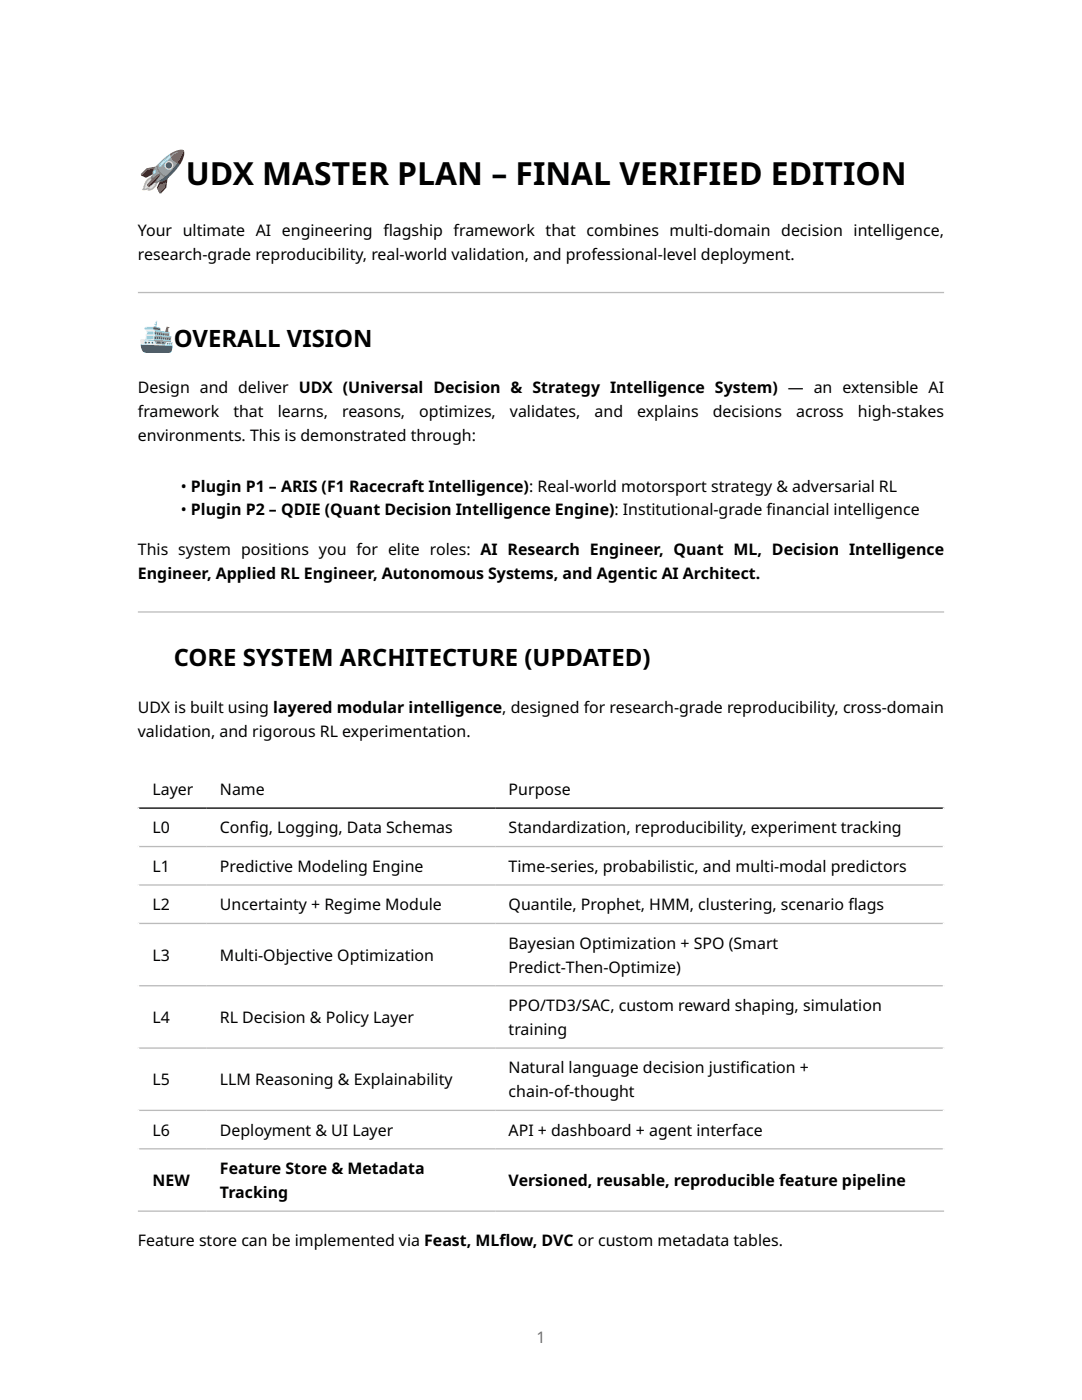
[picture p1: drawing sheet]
<svg xmlns="http://www.w3.org/2000/svg" width="216mm" height="279mm" viewBox="0 0 216 279" stroke-linecap="round" stroke-linejoin="round" font-family="sans-serif">
<defs><g id="words">
<text font-size="6.3" x="37.1" y="36.9">UDX MASTER PLAN – FINAL VERIFIED EDITION</text>
<g font-size="4.8">
<text x="34.7" y="69.2">OVERALL VISION</text>
<text x="34.7" y="133">CORE SYSTEM ARCHITECTURE (UPDATED)</text>
</g>
<g font-size="3.2">
<text x="27.5" y="47">Your ultimate AI engineering f</text>
<text x="76.5" y="47">lagship framework that combines multi-domain decision intelligence,</text>
<text x="27.5" y="51.8">research-grade reproducibility, real‑world validation, and professional‑level deployment.</text>
<text x="27.5" y="78.5">Design and deliver UDX (Universal Decision &amp; Strategy Intelligence System) — an extensible AI</text>
<text x="27.5" y="83.3">framework</text>
<text x="46.6" y="83.3">that</text>
<text x="55.4" y="83.3">learns,</text>
<text x="68.3" y="83.3">reasons,</text>
<text x="83.7" y="83.3">optimizes,</text>
<text x="101.8" y="83.3">validates,</text>
<text x="118.6" y="83.3">and</text>
<text x="127.2" y="83.3">explains</text>
<text x="142.2" y="83.3">decisions</text>
<text x="158.9" y="83.3">across</text>
<text x="171.2" y="83.3">high‑stakes</text>
<text x="27.5" y="88">environments. This is demonstrated through:</text>
<text x="36.1" y="98.1">• Plugin P1 – ARIS (F1 Racecraft Intelligence): Real‑world motorsport strategy &amp; adversarial RL</text>
<text x="36.1" y="102.9">• Plugin P2 – QDIE (Quant Decision Intelligence Engine): Institutional‑grade f</text>
<text x="152.9" y="102.9">inancial intelligence</text>
<text x="27.5" y="110.8">This system positions you for elite roles: AI Research Engineer, Quant ML, Decision Intelligence</text>
<text x="27.5" y="115.6">Engineer, Applied RL Engineer, Autonomous Systems, and Agentic AI Architect.</text>
<text x="27.5" y="142.3">UDX is built using layered modular intelligence, designed for research‑grade reproducibility, cross‑domain</text>
<text x="27.5" y="147">validation, and rigorous RL experimentation.</text>
<text x="30.4" y="158.7">Layer</text>
<text x="43.9" y="158.7">Name</text>
<text x="101.5" y="158.7">Purpose</text>
<text x="30.4" y="166.3">L0</text>
<text x="43.9" y="166.3">Conf</text>
<text x="49.8" y="166.3">ig, Logging, Data Schemas</text>
<text x="101.5" y="166.3">Standardization, reproducibility, experiment tracking</text>
<text x="30.4" y="174">L1</text>
<text x="43.9" y="174">Predictive Modeling Engine</text>
<text x="101.5" y="174">Time‑series, probabilistic, and multi‑modal predictors</text>
<text x="30.4" y="181.7">L2</text>
<text x="43.9" y="181.7">Uncertainty + Regime Module</text>
<text x="101.5" y="181.7">Quantile, Prophet, HMM, clustering, scenario f</text>
<text x="169.3" y="181.7">lags</text>
<text x="30.4" y="191.7">L3</text>
<text x="43.9" y="191.7">Multi‑Objective Optimization</text>
<text x="101.5" y="189.4">Bayesian Optimization + SPO (Smart</text>
<text x="101.5" y="194.1">Predict‑Then‑Optimize)</text>
<text x="101.5" y="201.8">PPO/TD3/SAC, custom reward shaping, simulation</text>
<text x="30.4" y="204.2">L4</text>
<text x="43.9" y="204.2">RL Decision &amp; Policy Layer</text>
<text x="101.5" y="206.6">training</text>
<text x="101.5" y="214.2">Natural language decision justif</text>
<text x="147.7" y="214.2">ication +</text>
<text x="30.4" y="216.6">L5</text>
<text x="43.9" y="216.6">LLM Reasoning &amp; Explainability</text>
<text x="101.5" y="219">chain‑of‑thought</text>
<text x="30.4" y="226.7">L6</text>
<text x="43.9" y="226.7">Deployment &amp; UI Layer</text>
<text x="101.5" y="226.7">API + dashboard + agent interface</text>
<text x="30.4" y="236.7">NEW</text>
<text x="43.9" y="234.3">Feature Store &amp; Metadata</text>
<text x="43.9" y="239.1">Tracking</text>
<text x="101.5" y="236.7">Versioned, reusable, reproducible feature pipeline</text>
<text x="27.5" y="248.6">Feature store can be implemented via Feast, MLf</text>
<text x="99.7" y="248.6">low, DVC or custom metadata tables.</text>
</g>
<text font-size="3.2" fill="#6e6e6e" x="107" y="267.9">1</text>
</g></defs>
<g fill="#bbb">
<path d="M27.5 58.5h160.9zM27.5 58.3h160.9v.2h-160.9z" fill-rule="evenodd"/>
<path d="M27.5 122.3h160.9zM27.5 122h160.9v.3h-160.9z" fill-rule="evenodd"/>
</g>
<path d="M27.5 153.6h160.9M27.6 153.5v88.3M188.3 153.5v88.3" fill="none" stroke="#fff" stroke-width=".26"/>
<path d="M27.5 161.3h160.9" fill="none" stroke="#000" stroke-width=".26"/>
<path d="M27.5 168.9h160.9M27.5 176.6h160.9M27.5 184.3h160.9M27.5 196.7h160.9M27.5 209.2h160.9M27.5 221.6h160.9M27.5 229.3h160.9M27.5 241.7h160.9" fill="none" stroke="#bbb" stroke-width=".26"/>
<path d="M28.1 34.7l1.2-1.1 2-.4-.2 1.1-2.7 .8z" fill="#ca2c31"/>
<g fill="#a02422">
<path d="M28.2 35l1.3-1.1 1.4-.3-.3 1.2-1.5 .7z"/>
<path d="M31.9 36.2l1.6-.8-.3 2-1.1 1.2a.35 .35 0 0 1-.5-.4l-.3-.8z"/>
</g>
<path d="M31.9 36.8l1.1-.4-.1 .9-1.1 1.3-.4-.9z" fill="#ca2c31"/>
<path d="M29.4 35.8l.7-.4 1.2 .7a1.64 1.64 0 0 1-1.9 1.9l.1-.2a1.2 1.2 0 0 1-1.2 0l.7-1.5z" fill="#f7d74d"/>
<path d="M29.6 36l.6-.3 .8 .2a1.43 1.43 0 0 1-1.1 1.7 .77 .77 0 0 0-1 0l.3-.9z" fill="#fbf0b4"/>
<path d="M30.2 35.1l.2-.2 1.3 1.4a.56 .56 0 0 1-.5 .3 .56 .56 0 0 1-.5-.3l-.6-.8z" fill="#858585"/>
<path d="M35.5 31.3l.5 1.5a10.3 10.3 0 0 1-3.6 3.4l-.5 .1-.5-.2z" fill="#437687"/>
<path d="M32.8 35.1l.9 .3-.3 .3-.7-.3z" fill="#3f545f"/>
<path d="M31.9 32.4l2-1.7 1.7 1.5a9.8 9.8 0 0 1-4.2 3.9 1.65 1.65 0 0 1-.3-2.8z" fill="#8dafbf"/>
<path d="M33.9 30.7l1.4-.7a1.51 1.51 0 0 1 1.4 .1l-.3 .9-.7 1.5a1.33 1.33 0 0 1-1.4-.8z" fill="#d83f22"/>
<path d="M31.4 32.8a3 3 0 0 0 1.7 2.3l-.3 .2a2.63 2.63 0 0 1-1.7-2.1z" fill="#6896a5"/>
<path d="M36.6 30a2.9 2.9 0 0 1-.7 2.8l-.6-.2 .9-1.5z" fill="#a02422"/>
<g fill="#b3e1ee">
<path d="M30.9 34l.1-.1a.39 .39 0 0 1-.3 .7z"/>
<path d="M32.3 32.4l1.7-1.4a.22 .22 0 0 1 .3 .2 .22 .22 0 0 1-.3 .2l-1.9 1.8a.2 .2 0 0 1-.3 0 .2 .2 0 0 1 .1-.3z"/>
</g>
<path d="M34 31l.7-.5a.81 .81 0 0 1 1-.2l-1.6 1.1z" fill="#ed6a65"/>
<circle cx="33.7" cy="33" r=".85" fill="#e1e1e1"/>
<circle cx="33.7" cy="33" r=".61" fill="#3f545f"/>
<path d="M29.7 36.6l2.2-1.9a4.1 4.1 0 0 1-1.6 2.2l-.1 .1a.36 .36 0 0 1-.6 .2 .36 .36 0 0 1 .1-.6z" fill="#a02524"/>
<path d="M30.2 35.9l.8-.8a.93 .93 0 0 1 .9-.4l-2.4 2.5-.1-.1a1.39 1.39 0 0 1 .8-1.2z" fill="#ca2c31"/>
<g fill="#fff">
<path d="M31.5 30.5l.3-.1 .2-.2 .1 .2h.3l-.2 .3v.2l-.2-.1-.3 .2v-.3z"/>
<circle cx="29.3" cy="32.4" r=".18"/>
<circle cx="30.9" cy="32.2" r=".13"/>
<circle cx="34.9" cy="36.3" r=".16"/>
<circle cx="35.9" cy="34.4" r=".15"/>
</g>
<path d="M31 64.2l.4-.2-.2 1.3-.3-.1 .1-.3-.2-.2h.3z" fill="#94d1e0"/>
<path d="M29 65.3l1.8-.2 .2 .8h-1.7a.37 .37 0 0 1-.4-.2 .37 .37 0 0 1 .1-.4z" fill="#dfecf5"/>
<path d="M30.7 65.2l1.2 .2 .1 .7-1.3-.3-.1-.4z" fill="#82aec0"/>
<path d="M28.9 65.4l1.7-.1v.4h-1.7z" fill="#8ec9d6"/>
<g fill="#2f7889">
<path d="M30.6 65.3l1.2 .3 .1 .3-1.3-.2z"/>
<path d="M30.8 65.9l3 .5-.1 .7h.4v1.1l-3.4-.2z"/>
</g>
<path d="M33.3 65.2l.5 .1-.2 .3v.7h-.7z" fill="#f44336"/>
<path d="M33 66.1h.6v.2z" fill="#c62828"/>
<path d="M31 65.9l2.8 .4v.8h.4l-.1 1-3.4-.2 .1-.3h.4v-.6h-.3v-.3l.3 .1v-.6h-.3zM31.3 67.1v.6h.3v-.6zM31.3 66.2v.6h.3v-.5zM31.7 67.1v.6h.3v-.6zM31.7 66.3v.5l.3 .1v-.6zM32.1 67.1v.6h.3v-.5zM32.2 66.3l-.1 .6h.3l.1-.5zM32.5 67.2v.5l.3 .1v-.6zM32.6 66.4l-.1 .5 .3 .1 .1-.6zM32.9 67.2v.6h.3v-.5zM33 66.5v.5h.3v-.5zM33.4 67.3l-.1 .5h.3l.1-.5zM33.4 66.5v.5h.3v-.4zM33.8 67.3l-.1 .5 .3 .1 .1-.5z" fill="#94d1e0"/>
<g fill="#82aec0">
<path d="M31 66.2l2.8 .4-.1 .1-2.8-.4z"/>
<path d="M30.9 67l3.3 .4-.1 .1-3.3-.3z"/>
</g>
<path d="M29.2 65.9h1.8l-.2 2.1-1.9-.1 .2-1.2h.1l.1-.4-.1-.2z" fill="#dfecf5"/>
<path d="M28.1 67.8l6 .3v.3h-.1a.74 .74 0 0 0-1 .4h-1.2a.9 .9 0 0 1-1.1-.6l-2.6-.2z" fill="#82aec0"/>
<path d="M28 67.8l2.8 .2 .3 .6 .3 .1 1.4 .1 .6-.5h1.1l-.1 .8-6.3-.2z" fill="#dfecf5"/>
<path d="M28.1 68.8l6.3 .2a1.36 1.36 0 0 1-.7 1.4h-4.5a1.44 1.44 0 0 1-1.1-1.6z" fill="#2167a1"/>
<g fill="#8ec9d6">
<path d="M29.5 66.2h1l.1 .5h-1.2z"/>
<path d="M29.3 67.1h1.3l.1 .5h-1.5z"/>
</g>
<g fill="#2f7889">
<path d="M32.3 68.2h.4l.2 .4h-.6z"/>
<path d="M31.4 68.1l.6 .1 .1 .3h-.8z"/>
<circle cx="29.1" cy="68.4" r=".21"/>
<circle cx="29.7" cy="68.4" r=".19"/>
<circle cx="30.4" cy="68.4" r=".17"/>
<circle cx="33.5" cy="68.6" r=".14"/>
<circle cx="33.9" cy="68.6" r=".13"/>
<circle cx="34.2" cy="68.6" r=".11"/>
</g>
<path d="M33.2 68.2l1.3 .1z" fill="#82aec0"/>
<use href="#words"/>
</svg>
